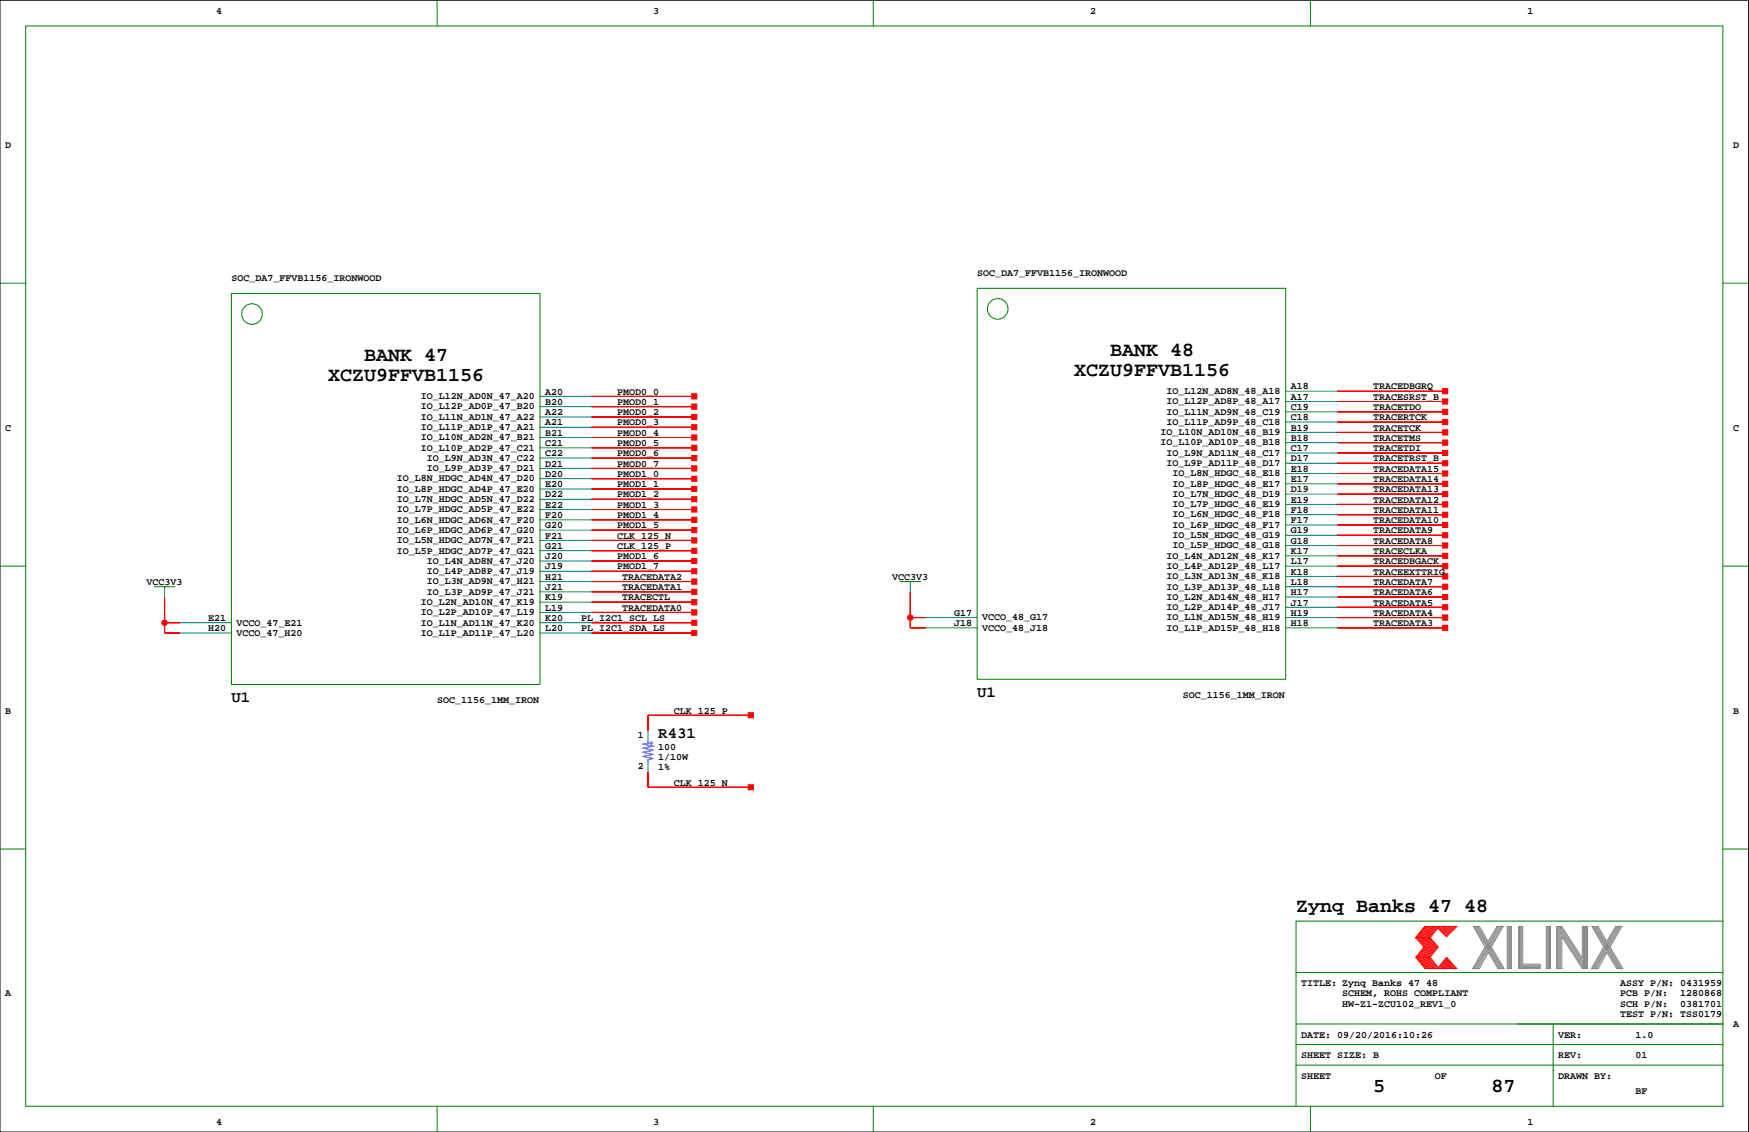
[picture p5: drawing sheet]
<svg xmlns="http://www.w3.org/2000/svg" width="432mm" height="279mm" viewBox="0 0 432 279" stroke-linecap="round" stroke-linejoin="round" font-family="sans-serif">
<defs><g id="words">
<g font-size="4.9">
<text x="89.9" y="89.1">BANK 47</text>
<text x="274" y="87.8">BANK 48</text>
<text x="81" y="94.1">XCZU9FFVB1156</text>
<text x="265.2" y="92.9">XCZU9FFVB1156</text>
<text x="320" y="225.2">Zynq Banks 47 48</text>
<text x="339" y="269.6">5</text>
<text x="368.2" y="269.6">87</text>
</g>
<g font-size="3.9">
<text x="57.1" y="173.3">U1</text>
<text x="241.2" y="172.1">U1</text>
<text x="162.5" y="182.2">R431</text>
</g>
<g font-size="2.5">
<text x="53.3" y="3.4">4</text>
<text x="161.3" y="3.4">3</text>
<text x="269.2" y="3.4">2</text>
<text x="377.1" y="3.4">1</text>
<text x="1.3" y="36.4">D</text>
<text x="427.9" y="36.4">D</text>
<text x="57.1" y="69.5">SOC_DA7_FFVB1156_IRONWOOD</text>
<text x="241.2" y="68.2">SOC_DA7_FFVB1156_IRONWOOD</text>
<text x="103.9" y="101.1">IO_L12P_AD0P_47_B20</text>
<text x="103.9" y="98.5">IO_L12N_AD0N_47_A20</text>
<text x="134.6" y="97.4">A20</text>
<text x="134.6" y="99.9">B20</text>
<text x="152.4" y="97.4">PMOD0_0</text>
<text x="152.4" y="99.9">PMOD0_1</text>
<text x="288" y="99.8">IO_L12P_AD8P_48_A17</text>
<text x="288" y="97.3">IO_L12N_AD8N_48_A18</text>
<text x="318.7" y="96.1">A18</text>
<text x="318.7" y="98.7">A17</text>
<text x="318.7" y="101.2">C19</text>
<text x="339" y="98.7">TRACESRST_B</text>
<text x="339" y="101.2">TRACETDO</text>
<text x="339" y="96.1">TRACEDBGRQ</text>
<text x="1.3" y="106.3">C</text>
<text x="103.9" y="106.1">IO_L11P_AD1P_47_A21</text>
<text x="103.9" y="103.6">IO_L11N_AD1N_47_A22</text>
<text x="134.6" y="102.5">A22</text>
<text x="134.6" y="105">A21</text>
<text x="134.6" y="107.5">B21</text>
<text x="152.4" y="102.5">PMOD0_2</text>
<text x="152.4" y="105">PMOD0_3</text>
<text x="152.4" y="107.5">PMOD0_4</text>
<text x="286.5" y="107.4">IO_L10N_AD10N_48_B19</text>
<text x="288" y="104.9">IO_L11P_AD9P_48_C18</text>
<text x="288" y="102.3">IO_L11N_AD9N_48_C19</text>
<text x="318.7" y="103.7">C18</text>
<text x="318.7" y="106.3">B19</text>
<text x="339" y="103.7">TRACERTCK</text>
<text x="339" y="106.3">TRACETCK</text>
<text x="427.9" y="106.3">C</text>
<text x="103.9" y="111.2">IO_L10P_AD2P_47_C21</text>
<text x="103.9" y="108.7">IO_L10N_AD2N_47_B21</text>
<text x="105.4" y="113.8">IO_L9N_AD3N_47_C22</text>
<text x="134.6" y="110.1">C21</text>
<text x="134.6" y="112.6">C22</text>
<text x="152.4" y="110.1">PMOD0_5</text>
<text x="152.4" y="112.6">PMOD0_6</text>
<text x="286.5" y="110">IO_L10P_AD10P_48_B18</text>
<text x="288" y="112.5">IO_L9N_AD11N_48_C17</text>
<text x="318.7" y="108.8">B18</text>
<text x="318.7" y="111.4">C17</text>
<text x="318.7" y="113.9">D17</text>
<text x="339" y="108.8">TRACETMS</text>
<text x="339" y="111.4">TRACETDI</text>
<text x="339" y="113.9">TRACETRST_B</text>
<text x="98" y="118.8">IO_L8N_HDGC_AD4N_47_D20</text>
<text x="105.4" y="116.3">IO_L9P_AD3P_47_D21</text>
<text x="134.6" y="115.2">D21</text>
<text x="134.6" y="117.7">D20</text>
<text x="152.4" y="115.2">PMOD0_7</text>
<text x="152.4" y="117.7">PMOD1_0</text>
<text x="288" y="115">IO_L9P_AD11P_48_D17</text>
<text x="289.5" y="117.6">IO_L8N_HDGC_48_E18</text>
<text x="318.7" y="116.4">E18</text>
<text x="318.7" y="119">E17</text>
<text x="339" y="116.4">TRACEDATA15</text>
<text x="339" y="119">TRACEDATA14</text>
<text x="98" y="123.9">IO_L7N_HDGC_AD5N_47_D22</text>
<text x="98" y="121.4">IO_L8P_HDGC_AD4P_47_E20</text>
<text x="134.6" y="120.2">E20</text>
<text x="134.6" y="122.8">D22</text>
<text x="134.6" y="125.3">E22</text>
<text x="152.4" y="120.2">PMOD1_1</text>
<text x="152.4" y="122.8">PMOD1_2</text>
<text x="152.4" y="125.3">PMOD1_3</text>
<text x="289.5" y="125.2">IO_L7P_HDGC_48_E19</text>
<text x="289.5" y="122.6">IO_L7N_HDGC_48_D19</text>
<text x="289.5" y="120.1">IO_L8P_HDGC_48_E17</text>
<text x="318.7" y="121.5">D19</text>
<text x="318.7" y="124.1">E19</text>
<text x="339" y="124.1">TRACEDATA12</text>
<text x="339" y="121.5">TRACEDATA13</text>
<text x="98" y="131.5">IO_L6P_HDGC_AD6P_47_G20</text>
<text x="98" y="129">IO_L6N_HDGC_AD6N_47_F20</text>
<text x="98" y="126.5">IO_L7P_HDGC_AD5P_47_E22</text>
<text x="134.6" y="127.9">F20</text>
<text x="134.6" y="130.4">G20</text>
<text x="152.4" y="127.9">PMOD1_4</text>
<text x="152.4" y="130.4">PMOD1_5</text>
<text x="289.5" y="130.3">IO_L6P_HDGC_48_F17</text>
<text x="289.5" y="127.7">IO_L6N_HDGC_48_F18</text>
<text x="318.7" y="126.6">F18</text>
<text x="318.7" y="129.1">F17</text>
<text x="318.7" y="131.7">G19</text>
<text x="339" y="129.1">TRACEDATA10</text>
<text x="339" y="126.6">TRACEDATA11</text>
<text x="339" y="131.7">TRACEDATA9</text>
<text x="98" y="136.6">IO_L5P_HDGC_AD7P_47_G21</text>
<text x="98" y="134.1">IO_L5N_HDGC_AD7N_47_F21</text>
<text x="134.6" y="132.9">F21</text>
<text x="134.6" y="135.5">G21</text>
<text x="152.4" y="135.5">CLK_125_P</text>
<text x="152.4" y="132.9">CLK_125_N</text>
<text x="288" y="137.9">IO_L4N_AD12N_48_K17</text>
<text x="289.5" y="135.3">IO_L5P_HDGC_48_G18</text>
<text x="289.5" y="132.8">IO_L5N_HDGC_48_G19</text>
<text x="318.7" y="134.2">G18</text>
<text x="318.7" y="136.8">K17</text>
<text x="339" y="134.2">TRACEDATA8</text>
<text x="339" y="136.8">TRACECLKA</text>
<text x="105.4" y="141.7">IO_L4P_AD8P_47_J19</text>
<text x="105.4" y="139.2">IO_L4N_AD8N_47_J20</text>
<text x="134.6" y="138">J20</text>
<text x="134.6" y="140.6">J19</text>
<text x="134.6" y="143.1">H21</text>
<text x="152.4" y="138">PMOD1_6</text>
<text x="152.4" y="140.6">PMOD1_7</text>
<text x="153.6" y="143.1">TRACEDATA2</text>
<text x="220.3" y="143.1">VCC3V3</text>
<text x="288" y="143">IO_L3N_AD13N_48_K18</text>
<text x="288" y="140.4">IO_L4P_AD12P_48_L17</text>
<text x="318.7" y="139.3">L17</text>
<text x="318.7" y="141.8">K18</text>
<text x="339" y="141.8">TRACEEXTTRIG</text>
<text x="339" y="139.3">TRACEDBGACK</text>
<text x="36.2" y="144.4">VCC3V3</text>
<text x="103.9" y="149.3">IO_L2N_AD10N_47_K19</text>
<text x="105.4" y="146.8">IO_L3P_AD9P_47_J21</text>
<text x="105.4" y="144.2">IO_L3N_AD9N_47_H21</text>
<text x="134.6" y="145.6">J21</text>
<text x="134.6" y="148.2">K19</text>
<text x="153.6" y="145.6">TRACEDATA1</text>
<text x="153.6" y="148.2">TRACECTL</text>
<text x="288" y="148">IO_L2N_AD14N_48_H17</text>
<text x="288" y="145.5">IO_L3P_AD13P_48_L18</text>
<text x="318.7" y="144.4">L18</text>
<text x="318.7" y="146.9">H17</text>
<text x="318.7" y="149.4">J17</text>
<text x="339" y="144.4">TRACEDATA7</text>
<text x="339" y="146.9">TRACEDATA6</text>
<text x="339" y="149.4">TRACEDATA5</text>
<text x="51.4" y="153.3">E21</text>
<text x="51.4" y="155.8">H20</text>
<text x="58.4" y="154.4">VCCO_47_E21</text>
<text x="103.9" y="154.4">IO_L1N_AD11N_47_K20</text>
<text x="103.9" y="151.9">IO_L2P_AD10P_47_L19</text>
<text x="134.6" y="150.7">L19</text>
<text x="134.6" y="153.3">K20</text>
<text x="134.6" y="155.8">L20</text>
<text x="143.5" y="153.3">PL_I2C1_SCL_LS</text>
<text x="143.5" y="155.8">PL_I2C1_SDA_LS</text>
<text x="153.6" y="150.7">TRACEDATA0</text>
<text x="235.5" y="152">G17</text>
<text x="235.5" y="154.5">J18</text>
<text x="242.5" y="155.7">VCCO_48_J18</text>
<text x="242.5" y="153.1">VCCO_48_G17</text>
<text x="288" y="155.7">IO_L1P_AD15P_48_H18</text>
<text x="288" y="153.1">IO_L1N_AD15N_48_H19</text>
<text x="288" y="150.6">IO_L2P_AD14P_48_J17</text>
<text x="318.7" y="152">H19</text>
<text x="318.7" y="154.5">H18</text>
<text x="339" y="152">TRACEDATA4</text>
<text x="339" y="154.5">TRACEDATA3</text>
<text x="58.4" y="156.9">VCCO_47_H20</text>
<text x="103.9" y="156.9">IO_L1P_AD11P_47_L20</text>
<text x="107.9" y="173.6">SOC_1156_1MM_IRON</text>
<text x="292" y="172.3">SOC_1156_1MM_IRON</text>
<text x="1.3" y="176.1">B</text>
<text x="166.3" y="176.1">CLK_125_P</text>
<text x="427.9" y="176.1">B</text>
<text x="157.4" y="182.1">1</text>
<text x="162.5" y="185">100</text>
<text x="157.4" y="189.7">2</text>
<text x="162.5" y="190.1">1%</text>
<text x="162.5" y="187.5">1/10W</text>
<text x="166.3" y="193.9">CLK_125_N</text>
<text x="1.3" y="245.9">A</text>
<text x="321.2" y="243.4">TITLE: Zynq Banks 47 48</text>
<text x="331.4" y="245.9">SCHEM, ROHS COMPLIANT</text>
<text x="400" y="245.9">PCB P/N:</text>
<text x="400" y="243.4">ASSY P/N: 0431959</text>
<text x="414.8" y="245.9">1280868</text>
<text x="331.4" y="248.5">HW-Z1-ZCU102_REV1_0</text>
<text x="400" y="251">TEST P/N: TSS0179</text>
<text x="400" y="248.5">SCH P/N:</text>
<text x="414.8" y="248.5">0381701</text>
<text x="321.2" y="256.1">DATE: 09/20/2016:10:26</text>
<text x="384.7" y="256.1">VER:</text>
<text x="403.8" y="256.1">1.0</text>
<text x="427.9" y="253.6">A</text>
<text x="321.2" y="261.2">SHEET SIZE: B</text>
<text x="384.7" y="261.2">REV:</text>
<text x="403.8" y="261.2">01</text>
<text x="321.2" y="266.3">SHEET</text>
<text x="354.2" y="266.3">OF</text>
<text x="384.7" y="266.3">DRAWN BY:</text>
<text x="403.8" y="270.1">BF</text>
<text x="53.3" y="277.7">4</text>
<text x="161.3" y="277.7">3</text>
<text x="269.2" y="277.7">2</text>
<text x="377.1" y="277.7">1</text>
</g>
</g></defs>
<path d="M0 .1h431.7v279.3h-431.7z" fill="none" stroke="#000" stroke-width=".25"/>
<g fill="none" stroke="#008000" stroke-width=".25">
<path d="M6.3 6.4h419.1v266.7h-419.1zM107.9 .1v6.3M215.6 .1v6.3M323.5 .1v6.3M0 69.9h6.3M57.1 72.4h76.2v96.5h-76.2zM241.2 71.2h76.2v96.5h-76.2zM425.4 69.9h6.3M0 139.7h6.3M425.4 139.7h6.3M38.1 144.8h5.1M40.6 144.8h.1"/>
<path d="M222.2 143.5h5.1M224.7 143.5h.1M0 209.6h6.3M425.4 209.6h6.3M425.4 227.3h-105.4v35.6M320 257.8h105.4M320 252.7h105.4M320 240h105.4M383.5 252.7v20.4M107.9 273.1v6.3M215.6 273.1v6.3M320 262.9v10.2"/>
<path d="M320 262.9h105.4M323.5 273.1v6.3M383.5 264.2h.1"/>
<circle cx="62.2" cy="77.5" r="2.54"/>
<circle cx="246.3" cy="76.2" r="2.54"/>
</g>
<g fill="none" stroke="#f00" stroke-width=".25">
<path d="M146 97.8h25.4M330.1 99.1h26.7M330.1 96.6h26.7M146 100.4h25.4M146 102.9h25.4M146 105.4h25.4M146 108h25.4M146 110.5h25.4M146 113.1h25.4M146 115.6h25.4M146 118.1h25.4M330.1 116.9h26.7"/>
<path d="M330.1 119.4h26.7M330.1 101.6h26.7M330.1 104.2h26.7M330.1 106.7h26.7M330.1 109.3h26.7M330.1 111.8h26.7M330.1 114.3h26.7M146 120.7h25.4M146 123.2h25.4M146 125.8h25.4M146 128.3h25.4M146 130.8h25.4"/>
<path d="M146 138.5h25.4M146 135.9h25.4M146 133.4h25.4M330.1 134.7h26.7M330.1 129.6h26.7M330.1 124.5h26.7M330.1 122h26.7M330.1 127h26.7M330.1 132.1h26.7M330.1 137.2h26.7M330.1 139.7h26.7M40.6 147.3v8.9h3.8"/>
<path d="M40.6 153.7h3.8M146 153.7h25.4M146 156.2h25.4M146 141h25.4M146 143.5h25.4M146 146.1h25.4M146 148.6h25.4M146 151.2h25.4M224.7 146.1v8.9h3.8M224.7 152.4h3.8M330.1 155h26.7M330.1 152.4h26.7"/>
<path d="M330.1 142.3h26.7M330.1 144.8h26.7M330.1 147.3h26.7M330.1 149.9h26.7M185.4 176.6h-25.4v3.8M160 190.5v3.8h25.4M349.5 236.3h3.6M349.9 231.5l1.9 2.2-2 2.6 2.2 2.8M350.1 236.3l2.2 2.8M350.2 231.5l1.9 2.3-2 2.5M350.4 236.3l2.2 2.8M350.5 231.5l1.9 2.3-2 2.5"/>
<path d="M350.6 236.3l2.3 2.7M350.8 231.5l1.9 2.3-2 2.5M351 236.3l2.2 2.8M351.1 231.5l1.9 2.3-2 2.5M351.3 236.3l2.2 2.8M351.4 231.5l1.9 2.3-2 2.5M351.6 236.3l2.2 2.8M351.7 231.5l1.9 2.2M351.8 228.7l-2.3 2.8 2.3-2.8h7.9l-2.6 2.5-2.1-2.1-1.9 2.4 2 2.2-2 2.6 2 2.5 2-2.5 2.6 2.8h-7.9l-2.3-2.8M351.9 236.3l2.2 2.8M352 231.5l1.9 2.2M352.1 228.7l-2.2 2.7"/>
<path d="M352.2 236.3l2.2 2.8M352.3 231.5l1.9 2.3-2 2.5M352.4 228.7l-2.2 2.7M352.5 236.3l2.2 2.8M352.6 231.5l1.9 2.2M352.7 228.7l-2.2 2.7M352.8 236.3l2.2 2.8M352.8 231.5l2 2.2M353 228.7l-2.2 2.7M353.1 231.5h-3.6l2.1 2.2-2.1 2.6M353.2 228.7l-2.1 2.7M353.6 233.8l-2 2.5"/>
<path d="M353.6 228.7l-2.2 2.7M353.8 228.7l-2.1 2.7M353.9 233.8l-1.9 2.4M354.1 228.7l-2.1 2.7M354.4 228.7l-2.1 2.7M354.5 233.8l-2 2.5M354.7 228.7l-2.1 2.7M354.8 233.8l-2 2.5M355 228.7l-2.1 2.7M355.2 238.8l.2 .3M355.3 238.6l.4 .5M355.4 228.7l-.4 .4"/>
<path d="M355.4 238.4l.6 .7M355.6 238.3l.7 .8M355.7 238.1l.9 1M355.7 228.7l-.5 .5M355.9 237.9l1 1.2M356 237.8l1.2 1.3M356.1 228.7l-.8 .7M356.1 237.6l1.4 1.4M356.3 237.4l1.5 1.7M356.4 237.2l1.6 1.9M356.5 228.7l-1 .9M356.5 237.1l1.8 2"/>
<path d="M356.7 236.9l1.9 2.2M356.8 236.7l2.1 2.4M356.8 228.7l-1.1 1.1M356.9 236.6l2.3 2.5M357.1 236.5l2.3 2.6M357.2 228.7l-1.3 1.2M357.5 228.7l-1.4 1.4M357.8 228.7l-1.6 1.6M358.2 228.7l-1.8 1.7M358.5 228.7l-1.9 1.9M359 228.7l-2.2 2.1M359.3 228.7l-2.3 2.3"/>
<circle cx="40.6" cy="153.7" r=".63"/>
<circle cx="224.7" cy="152.4" r=".63"/>
</g>
<g fill="none" stroke="#848684" stroke-width=".25">
<path d="M364 228.7l6.1 10.4M364.3 228.7l6.1 10.4M364.6 228.7l6.1 10.4M364.9 228.7l6.1 10.4M367.4 232.3l-2.1-3.6h-1.6l2.9 5-3 5.4h1.7l2.1-4 2.4 4h1.6l-3.2-5.4M369.6 228.7l-2.2 3.6M369.8 228.7l-5.9 10.4M370.2 228.7l-6 10.4M370.5 228.7l-6 10.4M370.8 228.7l-6 10.4M371.1 228.7h-1.5h1.5l-2.9 5M372.1 228.7h1v10.4h-1z"/>
<path d="M372.4 228.7v10.4M372.6 228.7v10.4M372.9 228.7v10.4M374.9 228.7h1v9.3h4.3v1.1h-5.3zM375.1 228.7v10.4M375.4 228.7v10.4M375.7 228.7v10.4M375.7 238.2h4.5M375.7 238.5h4.5M375.7 238.8h4.5M381.8 228.7h1v10.4h-1zM382 228.7v10.4"/>
<path d="M382.3 228.7v10.4M382.5 228.7v10.4M384.3 228.7h1.3l5.1 7.8v-7.8h1.2v10.4h-1.2l-5.1-7.9v7.9h-1.3zM384.5 228.7v10.4M384.8 228.7v10.4M385.1 228.7v10.4M385.3 228.7v10.4M385.3 230.3l5.6 8.7M385.3 229.8l5.6 8.7M385.3 229.2l5.6 8.7M385.3 228.8l5.6 8.7M390.9 228.7v10.4"/>
<path d="M391.2 228.7v10.4M391.5 228.7v10.4M391.7 228.6v10.4M393.3 228.7l6.1 10.4M393.6 228.7l6.1 10.4M393.9 228.7l6.1 10.4M394.2 228.7l6.1 10.4M396.7 232.3l-2.1-3.6h-1.6l2.9 5-3 5.4M397.5 233.7l3.2 5.4h-1.6l-2.4-4-2.2 4h-1.6M398.9 228.7l-2.2 3.6M399.1 228.7l-6 10.4M399.4 228.7l-5.9 10.4"/>
<path d="M399.7 228.7l-5.9 10.4M400.1 228.7l-6 10.4M400.4 228.7h-1.5h1.5l-2.9 5"/>
</g>
<g fill="#f00" stroke="#f00" stroke-width=".25">
<path d="M224.7 155h3.8z" fill-rule="evenodd"/>
<path d="M224.7 146.1v6.3z" fill-rule="evenodd"/>
<path d="M224.7 152.4h3.8z" fill-rule="evenodd"/>
<path d="M224.7 152.4v2.6z" fill-rule="evenodd"/>
<path d="M40.6 147.3v6.4z" fill-rule="evenodd"/>
<path d="M40.6 153.7h3.8z" fill-rule="evenodd"/>
<path d="M40.6 153.7v2.5z" fill-rule="evenodd"/>
<path d="M40.6 156.2h3.8z" fill-rule="evenodd"/>
<path d="M146 97.8h25.4z" fill-rule="evenodd"/>
<path d="M170.8 97.2h1.2v1.3h-1.2z" fill-rule="evenodd"/>
<path d="M146 100.4h25.4z" fill-rule="evenodd"/>
<path d="M170.8 99.7h1.2v1.3h-1.2z" fill-rule="evenodd"/>
<path d="M146 102.9h25.4z" fill-rule="evenodd"/>
<path d="M170.8 102.3h1.2v1.2h-1.2z" fill-rule="evenodd"/>
<path d="M146 105.4h25.4z" fill-rule="evenodd"/>
<path d="M170.8 104.8h1.2v1.3h-1.2z" fill-rule="evenodd"/>
<path d="M146 108h25.4z" fill-rule="evenodd"/>
<path d="M170.8 107.4h1.2v1.2h-1.2z" fill-rule="evenodd"/>
<path d="M146 110.5h25.4z" fill-rule="evenodd"/>
<path d="M170.8 109.9h1.2v1.3h-1.2z" fill-rule="evenodd"/>
<path d="M146 113.1h25.4z" fill-rule="evenodd"/>
<path d="M170.8 112.4h1.2v1.3h-1.2z" fill-rule="evenodd"/>
<path d="M146 115.6h25.4z" fill-rule="evenodd"/>
<path d="M170.8 115h1.2v1.2h-1.2z" fill-rule="evenodd"/>
<path d="M146 118.1h25.4z" fill-rule="evenodd"/>
<path d="M170.8 117.5h1.2v1.3h-1.2z" fill-rule="evenodd"/>
<path d="M146 120.7h25.4z" fill-rule="evenodd"/>
<path d="M170.8 120.1h1.2v1.2h-1.2z" fill-rule="evenodd"/>
<path d="M146 123.2h25.4z" fill-rule="evenodd"/>
<path d="M170.8 122.6h1.2v1.3h-1.2z" fill-rule="evenodd"/>
<path d="M146 125.8h25.4z" fill-rule="evenodd"/>
<path d="M170.8 125.1h1.2v1.3h-1.2z" fill-rule="evenodd"/>
<path d="M146 128.3h25.4z" fill-rule="evenodd"/>
<path d="M170.8 127.7h1.2v1.2h-1.2z" fill-rule="evenodd"/>
<path d="M146 130.8h25.4z" fill-rule="evenodd"/>
<path d="M170.8 130.2h1.2v1.3h-1.2z" fill-rule="evenodd"/>
<path d="M330.1 116.9h26.7z" fill-rule="evenodd"/>
<path d="M356.2 116.2h1.2v1.3h-1.2z" fill-rule="evenodd"/>
<path d="M330.1 134.7h26.7z" fill-rule="evenodd"/>
<path d="M356.2 134h1.2v1.3h-1.2z" fill-rule="evenodd"/>
<path d="M330.1 129.6h26.7z" fill-rule="evenodd"/>
<path d="M356.2 128.9h1.2v1.3h-1.2z" fill-rule="evenodd"/>
<path d="M330.1 124.5h26.7z" fill-rule="evenodd"/>
<path d="M356.2 123.9h1.2v1.2h-1.2z" fill-rule="evenodd"/>
<path d="M330.1 122h26.7z" fill-rule="evenodd"/>
<path d="M356.2 121.3h1.2v1.3h-1.2z" fill-rule="evenodd"/>
<path d="M330.1 119.4h26.7z" fill-rule="evenodd"/>
<path d="M356.2 118.8h1.2v1.3h-1.2z" fill-rule="evenodd"/>
<path d="M330.1 127h26.7z" fill-rule="evenodd"/>
<path d="M356.2 126.4h1.2v1.3h-1.2z" fill-rule="evenodd"/>
<path d="M330.1 132.1h26.7z" fill-rule="evenodd"/>
<path d="M356.2 131.5h1.2v1.2h-1.2z" fill-rule="evenodd"/>
<path d="M330.1 99.1h26.7z" fill-rule="evenodd"/>
<path d="M356.2 98.5h1.2v1.2h-1.2z" fill-rule="evenodd"/>
<path d="M330.1 101.6h26.7z" fill-rule="evenodd"/>
<path d="M356.2 101h1.2v1.3h-1.2z" fill-rule="evenodd"/>
<path d="M330.1 104.2h26.7z" fill-rule="evenodd"/>
<path d="M356.2 103.5h1.2v1.3h-1.2z" fill-rule="evenodd"/>
<path d="M330.1 96.6h26.7z" fill-rule="evenodd"/>
<path d="M356.2 95.9h1.2v1.3h-1.2z" fill-rule="evenodd"/>
<path d="M330.1 106.7h26.7z" fill-rule="evenodd"/>
<path d="M356.2 106.1h1.2v1.3h-1.2z" fill-rule="evenodd"/>
<path d="M330.1 109.3h26.7z" fill-rule="evenodd"/>
<path d="M356.2 108.6h1.2v1.3h-1.2z" fill-rule="evenodd"/>
<path d="M330.1 111.8h26.7z" fill-rule="evenodd"/>
<path d="M356.2 111.2h1.2v1.2h-1.2z" fill-rule="evenodd"/>
<path d="M330.1 114.3h26.7z" fill-rule="evenodd"/>
<path d="M356.2 113.7h1.2v1.3h-1.2z" fill-rule="evenodd"/>
<path d="M330.1 142.3h26.7z" fill-rule="evenodd"/>
<path d="M356.2 141.6h1.2v1.3h-1.2z" fill-rule="evenodd"/>
<path d="M330.1 144.8h26.7z" fill-rule="evenodd"/>
<path d="M356.2 144.2h1.2v1.2h-1.2z" fill-rule="evenodd"/>
<path d="M330.1 147.3h26.7z" fill-rule="evenodd"/>
<path d="M356.2 146.7h1.2v1.3h-1.2z" fill-rule="evenodd"/>
<path d="M330.1 149.9h26.7z" fill-rule="evenodd"/>
<path d="M356.2 149.3h1.2v1.2h-1.2z" fill-rule="evenodd"/>
<path d="M330.1 152.4h26.7z" fill-rule="evenodd"/>
<path d="M356.2 151.8h1.2v1.3h-1.2z" fill-rule="evenodd"/>
<path d="M330.1 155h26.7z" fill-rule="evenodd"/>
<path d="M356.2 154.3h1.2v1.3h-1.2z" fill-rule="evenodd"/>
<path d="M330.1 137.2h26.7z" fill-rule="evenodd"/>
<path d="M356.2 136.6h1.2v1.2h-1.2z" fill-rule="evenodd"/>
<path d="M330.1 139.7h26.7z" fill-rule="evenodd"/>
<path d="M356.2 139.1h1.2v1.3h-1.2z" fill-rule="evenodd"/>
<path d="M146 138.5h25.4z" fill-rule="evenodd"/>
<path d="M170.8 137.8h1.2v1.3h-1.2z" fill-rule="evenodd"/>
<path d="M146 141h25.4z" fill-rule="evenodd"/>
<path d="M170.8 140.4h1.2v1.2h-1.2z" fill-rule="evenodd"/>
<path d="M146 143.5h25.4z" fill-rule="evenodd"/>
<path d="M170.8 142.9h1.2v1.3h-1.2z" fill-rule="evenodd"/>
<path d="M146 146.1h25.4z" fill-rule="evenodd"/>
<path d="M170.8 145.4h1.2v1.3h-1.2z" fill-rule="evenodd"/>
<path d="M146 148.6h25.4z" fill-rule="evenodd"/>
<path d="M170.8 148h1.2v1.3h-1.2z" fill-rule="evenodd"/>
<path d="M146 151.2h25.4z" fill-rule="evenodd"/>
<path d="M170.8 150.5h1.2v1.3h-1.2z" fill-rule="evenodd"/>
<path d="M160 176.6v3.8z" fill-rule="evenodd"/>
<path d="M160 176.6h25.4z" fill-rule="evenodd"/>
<path d="M184.7 175.9h1.3v1.3h-1.3z" fill-rule="evenodd"/>
<path d="M160 190.5v3.8z" fill-rule="evenodd"/>
<path d="M160 194.3h25.4z" fill-rule="evenodd"/>
<path d="M184.7 193.7h1.3v1.3h-1.3z" fill-rule="evenodd"/>
<path d="M146 153.7h25.4z" fill-rule="evenodd"/>
<path d="M170.8 153.1h1.2v1.2h-1.2z" fill-rule="evenodd"/>
<path d="M146 156.2h25.4z" fill-rule="evenodd"/>
<path d="M170.8 155.6h1.2v1.3h-1.2z" fill-rule="evenodd"/>
<path d="M146 135.9h25.4z" fill-rule="evenodd"/>
<path d="M170.8 135.3h1.2v1.3h-1.2z" fill-rule="evenodd"/>
<path d="M146 133.4h25.4z" fill-rule="evenodd"/>
<path d="M170.8 132.7h1.2v1.3h-1.2z" fill-rule="evenodd"/>
<circle cx="224.7" cy="152.4" r=".63"/>
<circle cx="40.6" cy="153.7" r=".63"/>
</g>
<g fill="none" stroke="#008080" stroke-width=".25">
<path d="M133.3 97.8h12.7M317.4 99.1h12.7M317.4 96.6h12.7M133.3 118.1h12.7M133.3 115.6h12.7M133.3 113.1h12.7M133.3 110.5h12.7M133.3 108h12.7M133.3 105.4h12.7M133.3 102.9h12.7M133.3 100.4h12.7M317.4 119.4h12.7"/>
<path d="M317.4 116.9h12.7M317.4 114.3h12.7M317.4 111.8h12.7M317.4 109.3h12.7M317.4 106.7h12.7M317.4 104.2h12.7M317.4 101.6h12.7M133.3 138.5h12.7M133.3 135.9h12.7M133.3 133.4h12.7M133.3 130.8h12.7M133.3 128.3h12.7"/>
<path d="M133.3 125.8h12.7M133.3 123.2h12.7M133.3 120.7h12.7M317.4 139.7h12.7M317.4 137.2h12.7M317.4 134.7h12.7M317.4 132.1h12.7M317.4 129.6h12.7M317.4 127h12.7M317.4 124.5h12.7M317.4 122h12.7M40.6 144.8v2.5"/>
<path d="M44.4 156.2h12.7M44.4 153.7h12.7M133.3 156.2h12.7M133.3 153.7h12.7M133.3 151.2h12.7M133.3 148.6h12.7M133.3 146.1h12.7M133.3 143.5h12.7M133.3 141h12.7M224.7 143.5v2.6M228.5 155h12.7M228.5 152.4h12.7"/>
<path d="M317.4 155h12.7M317.4 152.4h12.7M317.4 149.9h12.7M317.4 147.3h12.7M317.4 144.8h12.7M317.4 142.3h12.7M160 180.4v2.5M160 188v2.5"/>
</g>
<g fill="none" stroke="#00f" stroke-width=".25">
<path d="M160 182.9v.5l-1.3 .3 2.6 .5-2.6 .5 2.6 .5-2.6 .5 2.6 .5-2.6 .5 2.6 .5-1.3 .3v.5"/>
<circle cx="160.7" cy="183.4" r=".25"/>
</g>
<use href="#words"/>
</svg>
